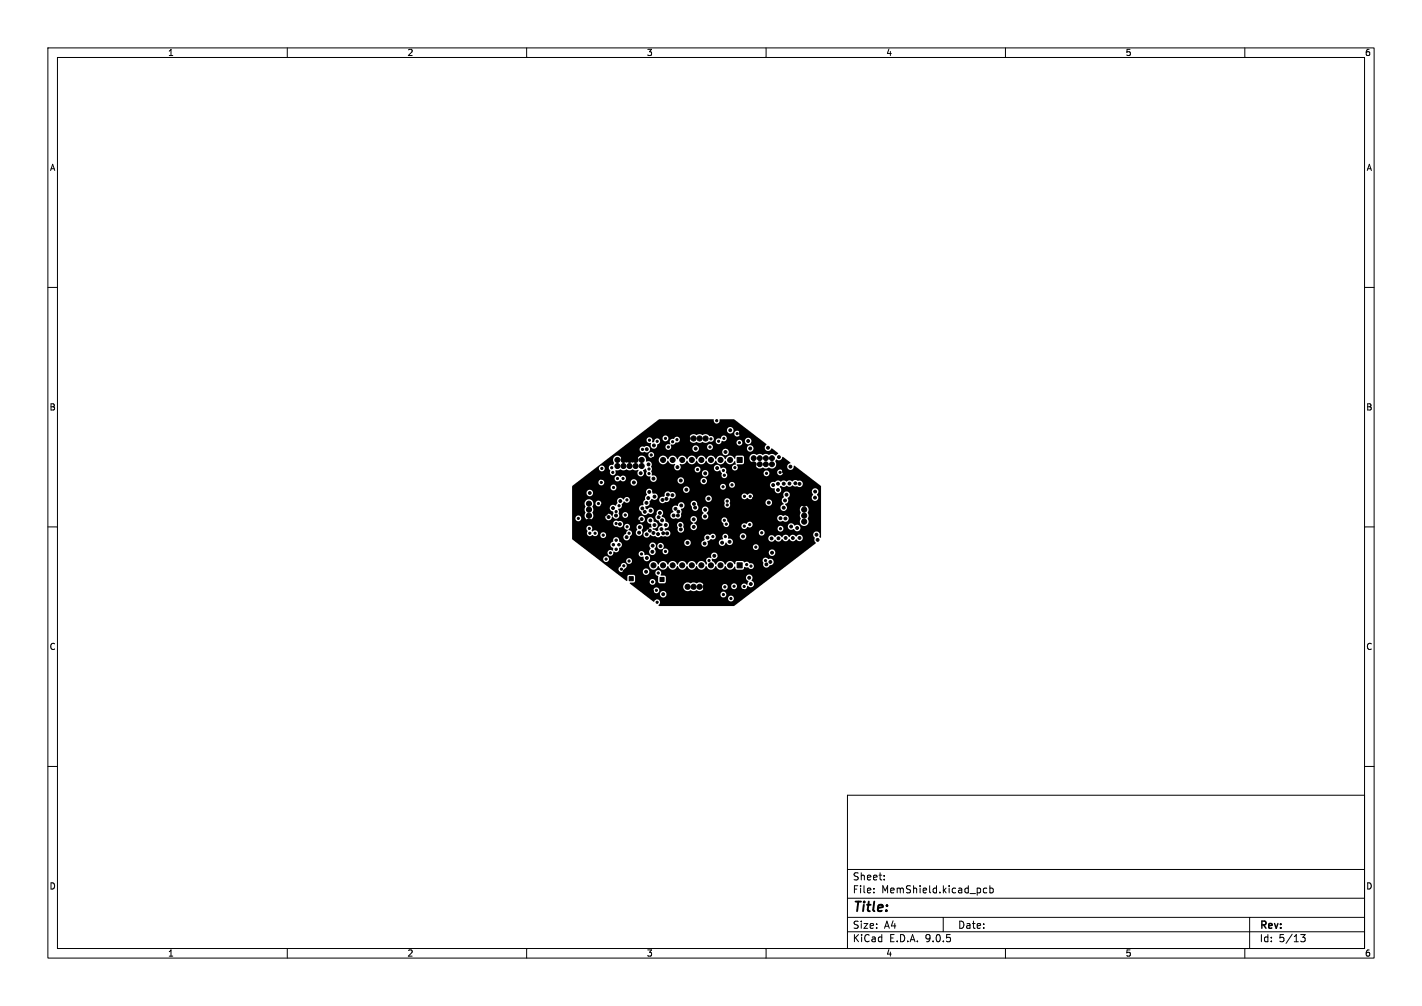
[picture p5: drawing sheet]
<svg xmlns="http://www.w3.org/2000/svg" width="297mm" height="210mm" viewBox="0 0 297 210" stroke-linecap="round" stroke-linejoin="round" font-family="sans-serif">
<defs><g id="words">
<text font-size="2.8" x="178" y="190.9">Title:</text>
<g font-size="2.1">
<text x="178" y="184">Sheet:</text>
<text x="178" y="186.7">File:</text>
<text x="184.1" y="186.7">MemShield.kicad_pcb</text>
<text x="178" y="196.9">KiCad</text>
<text x="178" y="194.1">Size:</text>
<text x="184.7" y="194.1">A4</text>
<text x="185.7" y="196.9">E.D.A.</text>
<text x="193.3" y="196.9">9.0.5</text>
<text x="200" y="194.1">Date:</text>
<text x="263" y="194.3">Rev:</text>
<text x="263" y="196.9">Id:</text>
<text x="267.1" y="196.9">5/13</text>
</g>
<g font-size="1.8">
<text x="35" y="11.9">1</text>
<text x="85" y="11.9">2</text>
<text x="135" y="11.9">3</text>
<text x="185" y="11.9">4</text>
<text x="235" y="11.9">5</text>
<text x="285" y="11.9">6</text>
<text x="10.3" y="35.9">A</text>
<text x="285.4" y="35.9">A</text>
<text x="10.3" y="85.9">B</text>
<text x="285.3" y="85.9">B</text>
<text x="10.3" y="135.9">C</text>
<text x="285.3" y="135.9">C</text>
<text x="10.3" y="185.9">D</text>
<text x="285.3" y="185.9">D</text>
<text x="35" y="199.9">1</text>
<text x="85" y="199.9">2</text>
<text x="135" y="199.9">3</text>
<text x="185" y="199.9">4</text>
<text x="235" y="199.9">5</text>
<text x="285" y="199.9">6</text>
</g>
</g></defs>
<g fill="none" stroke="#000" stroke-width=".21">
<path d="M10 10h277v190h-277zM12 12h273v186h-273zM60 10v2M110 10v2M160 10v2M210 10v2M260 10v2M10 60h2M285 60h2M10 110h2M148 104.1l-.1 .2M285 110h2"/>
<path d="M10 160h2M177 166h108v32h-108zM285 160h2M60 198v2M110 198v2M160 198v2M177 194.5h108M177 191.5h108M177 187.5h108M177 181.5h108M182.5 186.3v.1M182.5 185.5v.1"/>
<path d="M184.7 183.6v.1M184.7 182.8v.1M197 191.5v3M206.1 185.5l-.4-.1-.3 .3 .1 .6h.6M206.7 185.5l.5-.1 .3 .3-.2 .6h-.6M206.7 184.9v1.5M210 198v2M260 198v2M261 191.5v6.5M271.7 195.1h.9l-.5 .6 .4 .1v.7l-.2 .1-.6-.1"/>
</g>
<g fill="#000" stroke="#000" stroke-width=".21">
<path d="M154 95.5h1v1h-1zM154 117.5h1v1h-1zM131.4 120.4h.9v.8h-.9zM134 121.8h.9v.9h-.9zM137.8 120.5h.9v.9h-.9z"/>
<circle cx="125.7" cy="97.8" r=".22"/>
<circle cx="125.8" cy="99.7" r=".3"/>
<circle cx="127.8" cy="97.6" r=".22"/>
<circle cx="128" cy="98.6" r=".23"/>
<circle cx="129" cy="96" r=".52"/>
<circle cx="129" cy="97.3" r=".52"/>
<circle cx="129" cy="99.9" r=".22"/>
<circle cx="130.1" cy="99.9" r=".23"/>
<circle cx="130.2" cy="96" r=".52"/>
<circle cx="130.2" cy="97.3" r=".52"/>
<circle cx="131.5" cy="97.3" r=".52"/>
<circle cx="131.5" cy="96" r=".52"/>
<circle cx="132.8" cy="96" r=".52"/>
<circle cx="132.8" cy="97.3" r=".52"/>
<circle cx="133.8" cy="98.8" r=".3"/>
<circle cx="134" cy="96" r=".52"/>
<circle cx="134" cy="97.3" r=".52"/>
<circle cx="134.2" cy="93.8" r=".22"/>
<circle cx="135.1" cy="93.8" r=".3"/>
<circle cx="135.5" cy="97" r=".3"/>
<circle cx="135.6" cy="98.9" r=".23"/>
<circle cx="135.6" cy="97.9" r=".23"/>
<circle cx="135.7" cy="91.9" r=".22"/>
<circle cx="135.9" cy="90.4" r=".63"/>
<circle cx="136" cy="95" r=".22"/>
<circle cx="136.5" cy="99.9" r=".3"/>
<circle cx="136.5" cy="96" r=".52"/>
<circle cx="136.6" cy="93" r=".3"/>
<circle cx="137.2" cy="98.5" r=".3"/>
<circle cx="137.3" cy="92.1" r=".23"/>
<circle cx="138.5" cy="96" r=".52"/>
<circle cx="139" cy="91.5" r=".22"/>
<circle cx="139.6" cy="93.3" r=".23"/>
<circle cx="140.5" cy="92.2" r=".22"/>
<circle cx="140.5" cy="96" r=".52"/>
<circle cx="141.4" cy="91.8" r=".23"/>
<circle cx="141.5" cy="97.5" r=".3"/>
<circle cx="142.5" cy="96" r=".52"/>
<circle cx="143.6" cy="91.5" r=".53"/>
<circle cx="144.5" cy="96" r=".52"/>
<circle cx="144.9" cy="91.5" r=".53"/>
<circle cx="145.3" cy="93.7" r=".3"/>
<circle cx="145.7" cy="98" r=".23"/>
<circle cx="146.1" cy="91.5" r=".53"/>
<circle cx="146.5" cy="96" r=".52"/>
<circle cx="147.3" cy="98.8" r=".3"/>
<circle cx="147.4" cy="91.5" r=".53"/>
<circle cx="148.3" cy="93.3" r=".23"/>
<circle cx="148.5" cy="91.6" r=".22"/>
<circle cx="148.5" cy="96" r=".52"/>
<circle cx="149.7" cy="87.8" r=".22"/>
<circle cx="149.8" cy="97.7" r=".3"/>
<circle cx="150.1" cy="92.1" r=".22"/>
<circle cx="150.5" cy="96" r=".52"/>
<circle cx="151.1" cy="98.2" r=".22"/>
<circle cx="151.2" cy="91.5" r=".22"/>
<circle cx="151.3" cy="99.2" r=".22"/>
<circle cx="151.5" cy="94.4" r=".3"/>
<circle cx="152.5" cy="96" r=".52"/>
<circle cx="152.5" cy="89.8" r=".3"/>
<circle cx="153.5" cy="97.6" r=".23"/>
<circle cx="154" cy="90.5" r=".22"/>
<circle cx="154.4" cy="92.4" r=".22"/>
<circle cx="155" cy="98.8" r=".3"/>
<circle cx="155.1" cy="90.4" r=".62"/>
<circle cx="156.3" cy="92.1" r=".3"/>
<circle cx="156.7" cy="93.6" r=".3"/>
<circle cx="157.4" cy="96.9" r=".51"/>
<circle cx="157.4" cy="95.6" r=".51"/>
<circle cx="158.7" cy="96.9" r=".51"/>
<circle cx="158.7" cy="95.6" r=".51"/>
<circle cx="160" cy="95.6" r=".51"/>
<circle cx="160" cy="96.9" r=".51"/>
<circle cx="160.1" cy="98.8" r=".22"/>
<circle cx="160.4" cy="93.5" r=".3"/>
<circle cx="161.2" cy="95.6" r=".51"/>
<circle cx="161.2" cy="96.9" r=".51"/>
<circle cx="161.2" cy="99.1" r=".3"/>
<circle cx="162.7" cy="95.4" r=".3"/>
<circle cx="162.9" cy="98.6" r=".23"/>
<circle cx="163.7" cy="98.4" r=".3"/>
<circle cx="165.1" cy="97.4" r=".3"/>
<circle cx="120.8" cy="108.2" r=".22"/>
<circle cx="120.9" cy="110.2" r=".3"/>
<circle cx="123" cy="107.6" r=".53"/>
<circle cx="123" cy="106.4" r=".53"/>
<circle cx="123" cy="105.1" r=".53"/>
<circle cx="123" cy="108.9" r=".53"/>
<circle cx="123.1" cy="110.3" r=".22"/>
<circle cx="123.2" cy="102.9" r=".3"/>
<circle cx="123.2" cy="111.3" r=".22"/>
<circle cx="124.3" cy="111.3" r=".23"/>
<circle cx="125" cy="105.1" r=".23"/>
<circle cx="125.6" cy="100.7" r=".23"/>
<circle cx="125.8" cy="105.5" r=".3"/>
<circle cx="126" cy="111.7" r=".23"/>
<circle cx="126.3" cy="107" r=".63"/>
<circle cx="126.6" cy="116.7" r=".23"/>
<circle cx="127.1" cy="107.9" r=".3"/>
<circle cx="127.5" cy="115.4" r=".22"/>
<circle cx="128" cy="106.1" r=".3"/>
<circle cx="128.1" cy="113.7" r=".25"/>
<circle cx="128.1" cy="101.8" r=".22"/>
<circle cx="128.7" cy="107.6" r=".3"/>
<circle cx="128.7" cy="106.8" r=".22"/>
<circle cx="128.7" cy="109.3" r=".22"/>
<circle cx="128.7" cy="112.8" r=".25"/>
<circle cx="128.7" cy="114.7" r=".25"/>
<circle cx="129.3" cy="113.7" r=".25"/>
<circle cx="129.3" cy="105.6" r=".23"/>
<circle cx="129.5" cy="109.4" r=".3"/>
<circle cx="129.6" cy="104.6" r=".3"/>
<circle cx="129.8" cy="118.8" r=".22"/>
<circle cx="130.3" cy="118.1" r=".23"/>
<circle cx="130.4" cy="101.5" r=".3"/>
<circle cx="130.4" cy="119.3" r=".3"/>
<circle cx="130.6" cy="107.5" r=".22"/>
<circle cx="130.9" cy="114.5" r=".3"/>
<circle cx="130.9" cy="112.1" r=".3"/>
<circle cx="130.9" cy="104.4" r=".22"/>
<circle cx="131" cy="110" r=".22"/>
<circle cx="131.4" cy="111.3" r=".23"/>
<circle cx="131.4" cy="117.1" r=".23"/>
<circle cx="132.3" cy="115.4" r=".3"/>
<circle cx="132.4" cy="100.7" r=".3"/>
<circle cx="133.3" cy="108.9" r=".3"/>
<circle cx="133.5" cy="111.2" r=".3"/>
<circle cx="133.6" cy="110.1" r=".3"/>
<circle cx="133.7" cy="118" r=".3"/>
<circle cx="134" cy="115.6" r=".22"/>
<circle cx="134" cy="108.4" r=".3"/>
<circle cx="134.2" cy="106.1" r=".3"/>
<circle cx="134.7" cy="106.8" r=".3"/>
<circle cx="134.9" cy="119.3" r=".3"/>
<circle cx="135" cy="105" r=".3"/>
<circle cx="135.1" cy="111.5" r=".3"/>
<circle cx="135.1" cy="116.5" r=".3"/>
<circle cx="135.2" cy="110.2" r=".3"/>
<circle cx="135.4" cy="104" r=".3"/>
<circle cx="135.6" cy="102.7" r=".3"/>
<circle cx="135.7" cy="110.8" r=".3"/>
<circle cx="135.8" cy="108.6" r=".3"/>
<circle cx="135.9" cy="106.6" r=".3"/>
<circle cx="136.3" cy="115.2" r=".3"/>
<circle cx="136.3" cy="113.9" r=".3"/>
<circle cx="136.5" cy="111.3" r=".3"/>
<circle cx="136.5" cy="118" r=".52"/>
<circle cx="136.6" cy="102.6" r=".3"/>
<circle cx="136.7" cy="109.6" r=".3"/>
<circle cx="136.7" cy="103.7" r=".3"/>
<circle cx="137.4" cy="111.5" r=".3"/>
<circle cx="137.5" cy="119.6" r=".22"/>
<circle cx="137.6" cy="108" r=".3"/>
<circle cx="137.8" cy="107.1" r=".3"/>
<circle cx="138" cy="114" r=".3"/>
<circle cx="138.2" cy="110.5" r=".3"/>
<circle cx="138.3" cy="108.6" r=".3"/>
<circle cx="138.4" cy="104.4" r=".3"/>
<circle cx="138.5" cy="118" r=".52"/>
<circle cx="138.5" cy="111.3" r=".3"/>
<circle cx="139" cy="115.1" r=".23"/>
<circle cx="139.1" cy="109.6" r=".3"/>
<circle cx="139.2" cy="104.1" r=".3"/>
<circle cx="139.3" cy="111.3" r=".3"/>
<circle cx="139.5" cy="103.3" r=".3"/>
<circle cx="140.4" cy="103.4" r=".3"/>
<circle cx="140.5" cy="118" r=".52"/>
<circle cx="140.7" cy="107.6" r=".3"/>
<circle cx="141.1" cy="115.2" r=".3"/>
<circle cx="141.1" cy="106.2" r=".3"/>
<circle cx="141.6" cy="107.6" r=".3"/>
<circle cx="141.7" cy="106.8" r=".3"/>
<circle cx="142.1" cy="109.6" r=".3"/>
<circle cx="142.2" cy="100.3" r=".3"/>
<circle cx="142.2" cy="110.5" r=".3"/>
<circle cx="142.3" cy="105.5" r=".3"/>
<circle cx="142.5" cy="118" r=".52"/>
<circle cx="143.4" cy="102.2" r=".3"/>
<circle cx="143.6" cy="113.3" r=".3"/>
<circle cx="144.5" cy="118" r=".52"/>
<circle cx="144.9" cy="108.4" r=".3"/>
<circle cx="144.9" cy="110" r=".3"/>
<circle cx="144.9" cy="105.2" r=".3"/>
<circle cx="145.2" cy="106" r=".3"/>
<circle cx="145.9" cy="102.4" r=".3"/>
<circle cx="146.5" cy="118" r=".52"/>
<circle cx="146.7" cy="112.6" r=".3"/>
<circle cx="147" cy="100.4" r=".3"/>
<circle cx="147.1" cy="110.8" r=".3"/>
<circle cx="147.2" cy="113.5" r=".3"/>
<circle cx="147.3" cy="107.8" r=".3"/>
<circle cx="147.3" cy="106.4" r=".3"/>
<circle cx="147.8" cy="112.2" r=".3"/>
<circle cx="147.8" cy="105.2" r=".3"/>
<circle cx="148" cy="104.1" r=".3"/>
<circle cx="148.1" cy="117" r=".23"/>
<circle cx="148.5" cy="118" r=".52"/>
<circle cx="148.9" cy="112" r=".22"/>
<circle cx="149.2" cy="116" r=".3"/>
<circle cx="150.5" cy="118" r=".52"/>
<circle cx="150.8" cy="113.3" r=".3"/>
<circle cx="151" cy="101.6" r=".22"/>
<circle cx="151.3" cy="108.6" r=".23"/>
<circle cx="151.5" cy="112" r=".23"/>
<circle cx="151.7" cy="109.4" r=".23"/>
<circle cx="151.9" cy="104.6" r=".23"/>
<circle cx="151.9" cy="105.4" r=".22"/>
<circle cx="152.4" cy="113.1" r=".3"/>
<circle cx="152.5" cy="118" r=".52"/>
<circle cx="152.9" cy="101.2" r=".22"/>
<circle cx="154.1" cy="105.6" r=".3"/>
<circle cx="154.9" cy="114.4" r=".3"/>
<circle cx="155.2" cy="112" r=".3"/>
<circle cx="155.5" cy="109.8" r=".22"/>
<circle cx="155.5" cy="103.6" r=".23"/>
<circle cx="156" cy="117.9" r=".23"/>
<circle cx="156.6" cy="109.5" r=".23"/>
<circle cx="156.7" cy="103.6" r=".23"/>
<circle cx="156.9" cy="118.2" r=".23"/>
<circle cx="157.5" cy="104" r=".3"/>
<circle cx="157.6" cy="115.3" r=".3"/>
<circle cx="157.9" cy="114.2" r=".22"/>
<circle cx="159.1" cy="111.2" r=".22"/>
<circle cx="159.9" cy="117" r=".22"/>
<circle cx="160.1" cy="117.8" r=".3"/>
<circle cx="160.6" cy="104.9" r=".3"/>
<circle cx="160.9" cy="117.3" r=".3"/>
<circle cx="161.2" cy="112.4" r=".3"/>
<circle cx="161.3" cy="115.4" r=".3"/>
<circle cx="161.5" cy="101.3" r=".3"/>
<circle cx="162.5" cy="102.3" r=".3"/>
<circle cx="162.5" cy="101" r=".3"/>
<circle cx="162.6" cy="104.6" r=".3"/>
<circle cx="162.6" cy="112.4" r=".3"/>
<circle cx="163" cy="110.4" r=".23"/>
<circle cx="163" cy="108.2" r=".3"/>
<circle cx="163.7" cy="106" r=".3"/>
<circle cx="163.7" cy="101" r=".3"/>
<circle cx="164" cy="104.5" r=".3"/>
<circle cx="164.1" cy="108.2" r=".3"/>
<circle cx="164.1" cy="112.3" r=".3"/>
<circle cx="164.3" cy="103.3" r=".3"/>
<circle cx="164.7" cy="107" r=".63"/>
<circle cx="164.9" cy="100.9" r=".3"/>
<circle cx="165.1" cy="105.2" r=".3"/>
<circle cx="165.2" cy="108.8" r=".3"/>
<circle cx="165.2" cy="109.9" r=".3"/>
<circle cx="165.6" cy="112.3" r=".3"/>
<circle cx="166.1" cy="100.9" r=".3"/>
<circle cx="166.5" cy="110.2" r=".3"/>
<circle cx="167" cy="101" r=".3"/>
<circle cx="167" cy="112.3" r=".3"/>
<circle cx="168" cy="107.6" r=".53"/>
<circle cx="168" cy="106.4" r=".53"/>
<circle cx="168" cy="105.1" r=".53"/>
<circle cx="168" cy="108.9" r=".53"/>
<circle cx="170.2" cy="103.9" r=".3"/>
<circle cx="170.3" cy="102.6" r=".3"/>
<circle cx="170.5" cy="111.6" r=".3"/>
<circle cx="170.8" cy="112.7" r=".3"/>
<circle cx="135.9" cy="123.6" r=".63"/>
<circle cx="136.3" cy="121.5" r=".23"/>
<circle cx="136.7" cy="124.8" r=".3"/>
<circle cx="137.1" cy="123.2" r=".23"/>
<circle cx="137.3" cy="125.7" r=".22"/>
<circle cx="138.5" cy="124" r=".3"/>
<circle cx="143.6" cy="122.5" r=".53"/>
<circle cx="144.9" cy="122.5" r=".53"/>
<circle cx="146.1" cy="122.5" r=".53"/>
<circle cx="147.4" cy="122.5" r=".53"/>
<circle cx="151.1" cy="124.1" r=".23"/>
<circle cx="151.4" cy="122.5" r=".22"/>
<circle cx="152.7" cy="124.9" r=".22"/>
<circle cx="153.3" cy="122.4" r=".22"/>
<circle cx="155.1" cy="123.7" r=".63"/>
<circle cx="155.4" cy="122.4" r=".22"/>
<circle cx="156.5" cy="120.6" r=".3"/>
<circle cx="156.8" cy="121.9" r=".3"/>
</g>
<path d="M119.5 101.4l1.1-.8h4.4a.61 .61 0 0 0 .6 .7 .61 .61 0 0 0 .6-.7h5.5v.2a.68 .68 0 0 0 1.1 .5 .68 .68 0 0 0 0-1.2 .68 .68 0 0 0-1.1 .5h-5.5a.61 .61 0 0 0-.6-.5 .61 .61 0 0 0-.6 .5h-4.4l1-.8h6.8v.2a.61 .61 0 0 0 .4 .5 .61 .61 0 0 0 .7-.2v-.1a.64 .64 0 0 0 .8 .3 .64 .64 0 0 0 .4-.8 .64 .64 0 0 0-.8-.4 .42 .42 0 0 1-.4 .3 .42 .42 0 0 1-.4-.3 .6 .6 0 0 0-.7 .5h-6.8l2.8-2.1h.7v.2a.61 .61 0 0 0 .8 .5 .61 .61 0 0 0 .4-.8h.9l.3 .6a.65 .65 0 0 0 .5 1 .65 .65 0 0 0 .5-1h.7a.68 .68 0 0 1 .9 0h.4a.68 .68 0 0 1 .9 0h.4a.68 .68 0 0 1 .9 0l.7-.1a.73 .73 0 0 0-.2 1.1 .73 .73 0 0 0 1.1 .1 .73 .73 0 0 0 0-1.1l.6-.4a.9 .9 0 0 1 0 1.1 .71 .71 0 0 0 1 .6 .72 .72 0 0 0 .2 1 .72 .72 0 0 0 1-.3h4.4v.2a.68 .68 0 0 0 .7 .6 .68 .68 0 0 0 .7-.7h3.4v.2a.68 .68 0 0 0 1.1 .5 .68 .68 0 0 0 0-1.2 .68 .68 0 0 0-1.1 .5l-3.4-.1a.68 .68 0 0 0-.7-.6 .68 .68 0 0 0-.7 .6h-4.4a.75 .75 0 0 0-.2-.8 .75 .75 0 0 0-.8-.2v-.5h10.5a.68 .68 0 0 0 .9 .8 .68 .68 0 0 0 .3-1.2 .68 .68 0 0 0-1.2 .3v.1h-10.5l-.1-.3 .2-.6-.2-.3a.75 .75 0 0 0-.1-1 .75 .75 0 0 0-.9-.1l-.1-.5h2.7a.95 .95 0 0 0 .8 1 .95 .95 0 0 0 1.1-.7 1.2 1.2 0 0 0 1.5 .7v.1a.69 .69 0 0 0 0 1 .69 .69 0 0 0 1-.1h3.1v.2a.61 .61 0 0 0 .8 .5 .61 .61 0 0 0 .3-1h2.9l.1 .4a.76 .76 0 0 0 1.2 .2 1.22 1.22 0 0 1 .3 1.3 .61 .61 0 0 0 1 .2 .61 .61 0 0 0 0-1h7.8v.2a.61 .61 0 0 0 .8 .5 .61 .61 0 0 0 .3-.9h1.7v.2a.61 .61 0 0 0 1 .4 .61 .61 0 0 0 0-1 .61 .61 0 0 0-1 .4l-1.7-.1a.62 .62 0 0 0-.7-.2 .62 .62 0 0 0-.4 .5l-7.9-.1a.67 .67 0 0 0-.1-.9 .67 .67 0 0 0-.9 .1 .73 .73 0 0 0-.7-.7 .73 .73 0 0 0-.8 .5h-2.9a.62 .62 0 0 0-.7-.2 .62 .62 0 0 0-.4 .5h-3.1l.2-.3-.2-.6 .1-.2a1.02 1.02 0 0 0 1.4-.6 1.05 1.05 0 0 0 1.8 .2l.2-.2a1.05 1.05 0 0 0 1.8 .2l.2-.2a1.05 1.05 0 0 0 1.8 .2l.2-.2a1.07 1.07 0 0 0 1.7 .4l.3-.4a1 1 0 0 0 1 .7 1 1 0 0 0 1-.6l.2 .7a.62 .62 0 0 0-.9 .6 .62 .62 0 0 0 1 .5 .62 .62 0 0 0 0-1l.1-.2h1.2l.2-.1 .1-1.4-.3-.3h-1.2l-.3 .3v.3h-.2a.96 .96 0 0 0-1-.6 .96 .96 0 0 0-.9 .8 1.07 1.07 0 0 0-1.7-.5l-.4 .5a.99 .99 0 0 0-.9-.8 .99 .99 0 0 0-1 .8 1.07 1.07 0 0 0-1.7-.5l-.4 .5a.99 .99 0 0 0-.9-.8 .99 .99 0 0 0-1 .8 1.07 1.07 0 0 0-1.7-.5l-.4 .5a.99 .99 0 0 0-.9-.8 .99 .99 0 0 0-1 .8 1.07 1.07 0 0 0-1.7-.5l-.2 .5h-2.7a.95 .95 0 0 0-1.1-.8 .95 .95 0 0 0-.7 1.3l-1 .2-.2-.1a.98 .98 0 0 0-1 .1l-1-.2a1.01 1.01 0 0 0-.3-1 1.01 1.01 0 0 0-1.1-.2 1.13 1.13 0 0 0-.3 1.5 .5 .5 0 0 1-.7 .4l-.3 .5h-.9l-.2-.3a.62 .62 0 0 0-1 .4h-.7l3.6-2.8h7.4v.2a.61 .61 0 0 0 .9 .4 .61 .61 0 0 0 0-1 .61 .61 0 0 0-.9 .4h-7.4l1.6-1.2h4v.2a.69 .69 0 0 0 1.1 .4 .7 .7 0 0 0 .9-.2 .7 .7 0 0 0-.2-1 .7 .7 0 0 0-.9 .2l-.1-.1a.6 .6 0 0 0-.8 .5h-4l2.5-1.9h2.9v.2a.73 .73 0 0 0 1 .5 .72 .72 0 0 0 .2 1 .72 .72 0 0 0 1-.3h1.8v.2a.61 .61 0 0 0 .5 .5 .61 .61 0 0 0 .6-.3h4.5l.1 .3a.68 .68 0 0 0 .9 .4h5.2v.1a.68 .68 0 0 0 1.1 .5 .68 .68 0 0 0 0-1.1 .68 .68 0 0 0-1.1 .5h-5.2a.68 .68 0 0 0 .2-1.1h1.9v.2a.61 .61 0 0 0 .5 .5 .61 .61 0 0 0 .7-.4h7.1v.2a.68 .68 0 0 0 1.1 .5 .68 .68 0 0 0 0-1.2 .68 .68 0 0 0-1.1 .5h-7.1v-.1a.61 .61 0 0 0-.5-.7 .61 .61 0 0 0-.7 .5h-1.9l-.3-.2a.68 .68 0 0 0-.9 .6h-4.5v-.7l.2-.1a.86 .86 0 0 0 .9-.4 .6 .6 0 0 0 .7-.3 .6 .6 0 0 0 0-.7h2.1v.2a1.01 1.01 0 0 0 1.6 .7 1.26 1.26 0 0 0 1.2 0 1.48 1.48 0 0 0 1.4-.1l1.3-.2v.2a.61 .61 0 0 0 .5 .5 .61 .61 0 0 0 .7-.4h3.1v.2a.61 .61 0 0 0 .9 .5 .61 .61 0 0 0 .2-1h.7v.1a.68 .68 0 0 0 1 .5 .68 .68 0 0 0 0-1.1 .68 .68 0 0 0-1 .5l-.8-.1a.62 .62 0 0 0-1 .4h-3.1l.1-.3a.64 .64 0 0 0 1-.3 .64 .64 0 0 0-.6-.9 .64 .64 0 0 0-.7 .8l-.2-.1a.6 .6 0 0 0-.8 .5h-.5a.61 .61 0 0 0 0-.8 .61 .61 0 0 0-.8-.1 1.24 1.24 0 0 0-1.5-.3 1.26 1.26 0 0 0-1.3 0 .92 .92 0 0 0-1.4 .6h-2.1a.74 .74 0 0 0-1.2 .2 .68 .68 0 0 0-.8 .3 .68 .68 0 0 0 .1 .8l-.2 .1a.61 .61 0 0 0-.8 .4h-1.8a.41 .41 0 0 1 .4-.6 .64 .64 0 0 0-.2-1.1 .64 .64 0 0 0-.8 .8h-.4l.1-.5-.2-.4h2.3a.61 .61 0 0 0 .8 .8 .61 .61 0 0 0 .2-1.1 .61 .61 0 0 0-1 .3h-2.3l-.2-.1a.61 .61 0 0 0-.9 .5h-2.9l2.7-2.1h17l.1 .3a.68 .68 0 0 0 .9 .4h.6v.2a.61 .61 0 0 0 .9 .4 .61 .61 0 0 0 0-1 .61 .61 0 0 0-.9 .4h-.6a.68 .68 0 0 0 .1-1.2 .68 .68 0 0 0-1.1 .5h-17l2.9-2.2 11.4 .1a.65 .65 0 0 0 .6 .8 .65 .65 0 0 0 .6-.9h3l6.8 5.3a.73 .73 0 0 0-.1 1.2 .73 .73 0 0 0 1.2-.4l1.3 1a.53 .53 0 0 1-.4 .5 .53 .53 0 0 1-.6-.3h-.4a.8 .8 0 0 1-1.1 0h-.3a.68 .68 0 0 1-.9 0h-.4a.68 .68 0 0 1-.9 0 .89 .89 0 0 0-1 .9 .89 .89 0 0 0 1.2 .8 1.06 1.06 0 0 0 1.4 1.2l.3-.1a1.22 1.22 0 0 0 1.3 0 .95 .95 0 0 0 1.2-.1 .95 .95 0 0 0 0-1.3l.2-.3a.83 .83 0 0 0 1.3-.5l1.7 1.2a.73 .73 0 0 0-.7 .8 .73 .73 0 0 0 .8 .7 .73 .73 0 0 0 .6-.9l5.7 4.3v10.6l-.2 .2-.1-.2a.8 .8 0 0 0-.1-.8 .8 .8 0 0 0-.8-.3 .83 .83 0 0 0-.1 1.4l-.1 .4 .3 .6-17 13.1h-15.7l-.2-.1a.65 .65 0 0 0 .2-1 .65 .65 0 0 0-1 .1l-.2 .1-1-.7h16.6a.61 .61 0 0 0 .8 .6 .61 .61 0 0 0 .2-1 .61 .61 0 0 0-1 .2v.2h-16.6l-1.1-.9h3.4v.1a.68 .68 0 0 0 .8 .6 .68 .68 0 0 0 .6-.7h11.3v.2a.61 .61 0 0 0 .9 .4 .61 .61 0 0 0 0-1 .61 .61 0 0 0-.9 .4h-11.3a.68 .68 0 0 0-.7-.6 .68 .68 0 0 0-.7 .6h-3.4l-1.1-.8h3.2a.61 .61 0 0 0 .8 .6 .61 .61 0 0 0 .2-1 .61 .61 0 0 0-1 .2v.2h-3.2l-1-.8h10.4a.99 .99 0 0 0 .5 .9 .99 .99 0 0 0 1.1-.1 1.26 1.26 0 0 0 1.3 0 .91 .91 0 0 0 .9 .1 .91 .91 0 0 0 .5-.9h3.8v.2a.61 .61 0 0 0 .7 .5 .61 .61 0 0 0 .5-.8h.7v.2a.61 .61 0 0 0 .7 .5 .61 .61 0 0 0 .5-.7h.9v.2a.65 .65 0 0 0 .8 .5 .65 .65 0 0 0 .5-.7 .75 .75 0 0 0 1.2 0 .75 .75 0 0 0-.3-1.1 .72 .72 0 0 0-.2-1.2 .72 .72 0 0 0-1 .4 .72 .72 0 0 0 .5 1l-.2 .6-.2 .1a.61 .61 0 0 0-.6-.3 .61 .61 0 0 0-.5 .5h-.9a.61 .61 0 0 0-.6-.5 .61 .61 0 0 0-.6 .5h-.7l-.1-.2a.62 .62 0 0 0-.7-.2 .62 .62 0 0 0-.4 .5h-3.8a1.01 1.01 0 0 0-1.6-.6 1.26 1.26 0 0 0-1.2 0 .92 .92 0 0 0-1.5 .6h-10.4l-.8-.7 .9-.1 .2-.2h3.1v.2a.61 .61 0 0 0 .9 .4 .61 .61 0 0 0 0-1 .61 .61 0 0 0-.9 .4h-3.1v-1.1l-.3-.3-1.1 .1-.2 .2v.9l-.1 .1-3.4-2.6h1.7a.61 .61 0 0 0 .3 .7 .61 .61 0 0 0 .7-.1h4.1v.1a.68 .68 0 0 0 .6 .6 .68 .68 0 0 0 .7-.5h1.3l.1 .5 .5 .3v1.1l.1 .3h1.3l.2-.3-.1-1.1-1-.2a.64 .64 0 0 0-.2-1 .64 .64 0 0 0-.9 .4h-1.3v-.1a.68 .68 0 0 0-.6-.7 .68 .68 0 0 0-.7 .6h-4.1l.2-.6 .5-.3v-.5h4.7a.95 .95 0 0 0 .8 1 .95 .95 0 0 0 1.1-.7 1.05 1.05 0 0 0 1.8 .2l.2-.2a1.05 1.05 0 0 0 1.8 .2l.2-.2a1.05 1.05 0 0 0 1.8 .2l.2-.2a1.05 1.05 0 0 0 1.8 .2l.2-.2a1.05 1.05 0 0 0 1.8 .2l.2-.2a1.05 1.05 0 0 0 1.8 .2l.2-.2a1.05 1.05 0 0 0 1.8 .2l.2-.2a1.05 1.05 0 0 0 1.8 .2l.2-.1 .2 .5 .2 .1h1.2l.2-.1 .2-.5 .8 .1a.65 .65 0 0 0 .8 .3 .65 .65 0 0 0 .3-.9 .65 .65 0 0 0-.9-.2l-.1-.1a.74 .74 0 0 0-1-.1l-.3-.3h-1.2l-.5 .7a1 1 0 0 0-1-.7 1 1 0 0 0-.9 .8 1.09 1.09 0 0 0-1.6-.6l-.5 .6-.7-1h10.6l.1 .5a.77 .77 0 0 0 .4 1.1 .77 .77 0 0 0 1-.5 .71 .71 0 0 0 .7-.9 .71 .71 0 0 0-1.1-.4v-.1a.62 .62 0 0 0-.7-.2 .62 .62 0 0 0-.4 .5h-10.6v-.3a.79 .79 0 0 0 .8 0 .79 .79 0 0 0 .3-.8 .72 .72 0 0 0-1-.4 .72 .72 0 0 0-.2 1.1 .71 .71 0 0 0-1 .1 .71 .71 0 0 0 .1 1l-.1 .2h-.2a.97 .97 0 0 0-.9-.7 .97 .97 0 0 0-1 .8 1.09 1.09 0 0 0-1.6-.6l-.4 .6a1.09 1.09 0 0 0-1.6-.6l-.4 .6a1.09 1.09 0 0 0-1.6-.6l-.4 .6a1.09 1.09 0 0 0-1.6-.6l-.4 .6a1.09 1.09 0 0 0-1.6-.6l-.3 .6h-4.7a.67 .67 0 0 0-.8-.4 .67 .67 0 0 0-.5 .7l-.4 .5h-1.7l-2.7-2.1h1.2v.2a.61 .61 0 0 0 .5 .5 .61 .61 0 0 0 .6-.3h3.7v.2a.61 .61 0 0 0 .9 .4 .61 .61 0 0 0 0-1 .61 .61 0 0 0-.9 .4h-3.6a.61 .61 0 0 0-.5-.9 .61 .61 0 0 0-.7 .5h-1.2l-1.7-1.3h3.8a.61 .61 0 0 0 .5 .7 .61 .61 0 0 0 .7-.4h5.3v.1a.69 .69 0 0 0 1 .5 .7 .7 0 0 0 .4 1 .7 .7 0 0 0 .9-.6 .7 .7 0 0 0-.7-.8l-.4 .1v-.5l-.3-.3h1.3a.71 .71 0 0 0 1 .7 .71 .71 0 0 0 .1-1.3l.3-.6h.3v.2a.76 .76 0 0 0 1.2 .5v.1a.62 .62 0 0 0 .2 .9 .62 .62 0 0 0 .9-.3h21v.1a.68 .68 0 0 0 1 .6 .68 .68 0 0 0 0-1.2 .68 .68 0 0 0-1 .5h-21v-.1a.69 .69 0 0 0-1.1-.6v-.1a.69 .69 0 0 0-.3-1.1 .69 .69 0 0 0-.9 .5h-.3l-.2-.4-.4-.3h6.5v.2a.68 .68 0 0 0 .7 .6 .68 .68 0 0 0 .7-.6h2.2v.3a.68 .68 0 0 0 .7 .4h10.1v.2a.61 .61 0 0 0 .9 .4 .61 .61 0 0 0 0-1 .61 .61 0 0 0-.9 .4h-10.1h.2a.68 .68 0 0 0 .4-.9h2.3v.2a.73 .73 0 0 0 .8 .6 .73 .73 0 0 0 .7-.7 .77 .77 0 0 0 .8 .5 .77 .77 0 0 0 .7-.6l-.3-.6-.7-.2v-.5h2.4v.3a.68 .68 0 0 0 .6 .5 .68 .68 0 0 0 .7-.4h4.7v.2a.73 .73 0 0 0 .6 .6 .73 .73 0 0 0 .8-.5 .81 .81 0 0 0 .8 .5 .81 .81 0 0 0 .7-.6 .81 .81 0 0 0 .7 .5 .81 .81 0 0 0 .7-.5 .83 .83 0 0 0 .7 .5 .83 .83 0 0 0 .8-.4 .7 .7 0 0 0 1.1 .3 .7 .7 0 0 0 0-1.1 .7 .7 0 0 0-1.1 .2 .86 .86 0 0 0-1.5 .1 .81 .81 0 0 0-.7-.5 .81 .81 0 0 0-.8 .6 .81 .81 0 0 0-.7-.5 .81 .81 0 0 0-.7 .4 .75 .75 0 0 0-.8-.4 .75 .75 0 0 0-.6 .6h-4.7a.68 .68 0 0 0-.4-1 .68 .68 0 0 0-.9 .6h-2.4v-.1a.64 .64 0 0 0-1-.3 .64 .64 0 0 0-.1 1l-.1 .1a.68 .68 0 0 0-.8 .6h-2.3v-.2l.5-.3a.41 .41 0 0 1 .7-.1 .63 .63 0 0 0 .3-1 .63 .63 0 0 0-1 .1 .74 .74 0 0 0-1 .1 .74 .74 0 0 0-.1 .9l-.5 .2-.2 .5h-2.2a.68 .68 0 0 0-.6-.8 .68 .68 0 0 0-.8 .6h-6.5a.75 .75 0 0 0-.7 .5 .75 .75 0 0 0 .2 .9l-.3 .5h-1.4a.61 .61 0 0 0-.8 .5h-5.3v-.4a.77 .77 0 0 0 .9 0 .77 .77 0 0 0 .3-.8 .69 .69 0 0 0 .6-.7 .69 .69 0 0 0-.6-.7 .68 .68 0 0 0-.7-.9 .68 .68 0 0 0-.6 1 .69 .69 0 0 0-.5 .7 .69 .69 0 0 0 .6 .6v.5h-.2a.62 .62 0 0 0-1 .4h-3.8l-3.6-2.7v-2.4h3l.2 .6a.66 .66 0 0 0 0 .8 .66 .66 0 0 0 .7 .3 .46 .46 0 0 1 .8 0l.6-.3h.6a.61 .61 0 0 0 .4 .7 .61 .61 0 0 0 .7-.2h3.7v.1a.73 .73 0 0 0 .9 .6 .73 .73 0 0 0 .5-.9l.4-.3v-.5h.8v.3a.68 .68 0 0 0 .7 .5 .68 .68 0 0 0 .6-.4h.3v.1a.73 .73 0 0 0 .7 .6 .73 .73 0 0 0 .7-.6l.5 .3h.5a.97 .97 0 0 0 1.3 0h.7a.73 .73 0 0 0 1.2-.5 .73 .73 0 0 0-1.1-.7v-.4h.2a.68 .68 0 0 0 .6-.8h1.7l.2 .6a.76 .76 0 0 0 .1 .8 .76 .76 0 0 0 .8 .2h16v.2a.61 .61 0 0 0 .9 .4 .61 .61 0 0 0 0-1 .61 .61 0 0 0-.9 .4h-16a.96 .96 0 0 0 .2-1.2 .68 .68 0 0 0-.4-.9 .68 .68 0 0 0-.9 .5h-1.7l-.2-.4-.5-.3-.1-.5h5.3l.2 .6 .4 .3a.69 .69 0 0 0-.6 .9 .69 .69 0 0 0 1 .4 .69 .69 0 0 0 .1-1l-.3-.3 .4-.3 .2-.4h5.1l.1 .5 .3 .2a.63 .63 0 0 0 .3 .8 .63 .63 0 0 0 .8-.2h2.7v.1a.61 .61 0 0 0 1 .4h6.5v.1a.61 .61 0 0 0 .9 .5 .61 .61 0 0 0 0-1h1.3v.2a.78 .78 0 0 0 1.2 .3 .72 .72 0 0 0 1.1 .4 .72 .72 0 0 0 .1-1.1 .72 .72 0 0 0-1.1 0 .71 .71 0 0 0-.7-.5 .71 .71 0 0 0-.6 .7l-1.4-.1a.61 .61 0 0 0-.8 .5h-6.5l.2-.3a.64 .64 0 0 0 1-.1 .64 .64 0 0 0-.3-1 .64 .64 0 0 0-.9 .5h-.1a.62 .62 0 0 0-.9 .4h-2.7l.1-.1a.82 .82 0 0 0-.4-1l-.3-.6h10.7l.1 .3a.83 .83 0 0 0 1.2 .3 .71 .71 0 0 0 1-.1 .71 .71 0 0 0-.1-.9 .71 .71 0 0 0-1 0l-.3-.2a.68 .68 0 0 0-.9 .6h-10.8a.61 .61 0 0 0-.8 .4h-5.1l-.2-.5-.4-.3h1.6a.71 .71 0 0 0 1.1 .7 .71 .71 0 0 0-.1-1.3 .72 .72 0 0 0 .2-1.1 .72 .72 0 0 0-1.1 0 .72 .72 0 0 0 .3 1.1l-.4 .6h-1.6a.68 .68 0 0 0-.8 .6h-5.3l-.2-.2-.4-.2-.1-.2 .1-.2h1.7v.3a.97 .97 0 0 0 1.3 .4 .73 .73 0 0 0 .8-.1 .73 .73 0 0 0 .1-.9l.2-.5-.2-.4 .2-.1a.68 .68 0 0 0 .5-1.1h1.4l.2 .7a.72 .72 0 0 0 1 .8 .72 .72 0 0 0 .1-1.3 .68 .68 0 0 0-.6-.8 .68 .68 0 0 0-.7 .6h-1.5a.74 .74 0 0 0-.8-.2 .74 .74 0 0 0-.5 .7 .76 .76 0 0 0-1 .2 .76 .76 0 0 0 .2 1.1l-.5 .3-.2 .3h-1.7a.71 .71 0 0 0-.5-1.1 .71 .71 0 0 0-.7 1 .76 .76 0 0 0-.2 .9 .76 .76 0 0 0 .7 .5l.3 .3 .5 .2-.1 .4a.76 .76 0 0 0-.8 1l-.4 .2-.7-.4-.1-.1 .1-.1a.72 .72 0 0 0 1-.7 .72 .72 0 0 0-.9-.7 .7 .7 0 0 0-.6-.9 .7 .7 0 0 0-.8 .7 .7 .7 0 0 0 .9 .6v.8a.85 .85 0 0 0-1.1 .8l-.4 .2-.1 .4h-.3l-.1-.7a.85 .85 0 0 0-.2-1.4 .75 .75 0 0 0-.8 .4 .75 .75 0 0 0 .1 .8l-.3 .5h-.8l-.2-.3-.6-.2a.63 .63 0 0 0 .4-1 .63 .63 0 0 0-1.1 0 .63 .63 0 0 0 .4 1h.2v.2l-.9 1.3h-3.7l.1-.1a.61 .61 0 0 0-.5-.9 .61 .61 0 0 0-.7 .5h-.5a.7 .7 0 0 0-.4-.8 .7 .7 0 0 0-.8 .1h-.1a.69 .69 0 0 0 0-.9 .69 .69 0 0 0-.9-.2l-.2 .4h-3v-1h8.6v.2a.71 .71 0 0 0 .9 .5 .7 .7 0 0 0 .9 0 .7 .7 0 0 0 .1-1 .7 .7 0 0 0-.9-.1 .62 .62 0 0 0-1 .4h-8.6v-1.1h.7v.2a.61 .61 0 0 0 .9 .4 .61 .61 0 0 0 0-1 .61 .61 0 0 0-.9 .4h-.7v-3h2.6v.1a.8 .8 0 0 1 0 1.1v.4a.67 .67 0 0 1 0 .9 .92 .92 0 0 0 .8 .9 .92 .92 0 0 0 1-.6h2.5v.1a.72 .72 0 0 0 .8 .6 .72 .72 0 0 0 .7-.8l.7 .5h4.7a.68 .68 0 0 0 1 .7 .68 .68 0 0 0 .2-1.1 .68 .68 0 0 0-1.1 .3l-.1 .1h-4.5a.68 .68 0 0 0 .5-.9h.7v.2a.61 .61 0 0 0 .9 .4 .61 .61 0 0 0 0-1 .61 .61 0 0 0-.9 .4h-.7l-.2-1.2 .5-.1h3.9l.1 .4 .3 .3a.79 .79 0 0 0 .6 .7 .79 .79 0 0 0 .9-.4 .69 .69 0 0 0 1-.2 .69 .69 0 0 0-.3-1 .69 .69 0 0 0-1 .4l-.2-.1-.1-.5a.86 .86 0 0 0 .9-1.1l.4-.5 .5 .3 1.1-.1a.74 .74 0 0 0 .5 .7 .74 .74 0 0 0 .8-.2 .89 .89 0 0 0 1-.9l.4 .2 6.9-.1 .1 .5a.64 .64 0 0 0 1.1 0h2.8l.1 .5-.1 .3a.61 .61 0 0 0 .3 .6 .61 .61 0 0 0 .6 0h10.8v.3a.68 .68 0 0 0 .6 .5 .68 .68 0 0 0 .7-.4h2.8v.2a.8 .8 0 0 1 0 1.1v.3a.67 .67 0 0 1 0 .9 .95 .95 0 0 0 1.2 .9 .95 .95 0 0 0 .4-1.5 1.26 1.26 0 0 0 0-1.3 .92 .92 0 0 0-.4-1.4 .92 .92 0 0 0-1.2 .8h-2.8v-.5l-.3-.5a.85 .85 0 0 0 .5-1.4l.2-.1h4.8v.2a.69 .69 0 0 0 1 .5 .69 .69 0 0 0 .2-1.1 .98 .98 0 0 0-.1-1.4 .69 .69 0 0 0-.9 .2 .69 .69 0 0 0 .1 1l-.3 .6h-4.8a.71 .71 0 0 0 0-1 .71 .71 0 0 0-1 0 .71 .71 0 0 0 0 1 .78 .78 0 0 0-.4 .7 .78 .78 0 0 0 .4 .7l-.5 .4-.2 .3h-10.8l.3-.4-.1-.6h7.5a.68 .68 0 0 0 .9 .7 .68 .68 0 0 0 .2-1.2 .68 .68 0 0 0-1.1 .3v.2h-7.5a.61 .61 0 0 0-.4-.9 .61 .61 0 0 0-.7 .5h-2.8a.68 .68 0 0 0-.1-1h6.5v.2a.66 .66 0 0 0 .5 .5 .66 .66 0 0 0 .7-.3 .64 .64 0 0 0 1 .2 .64 .64 0 0 0-.1-1 .64 .64 0 0 0-.9 .2l-.2-.2a.62 .62 0 0 0-1 .4l-6.7-.1a.68 .68 0 0 0-.9 .6h-6.6h.1a.73 .73 0 0 0 .2-1 .73 .73 0 0 0-1-.2 .77 .77 0 0 0-.9 0 .77 .77 0 0 0-.3 .8l-.4 .1a.68 .68 0 0 0-.7 .6h-.7a.72 .72 0 0 0 .3-1 .72 .72 0 0 0-1-.3v-.5l-.3-.4h6.7a.68 .68 0 0 0 .6 .8 .68 .68 0 0 0 .7-.6 .68 .68 0 0 0-.6-.8h7v.2a.61 .61 0 0 0 .9 .4 .61 .61 0 0 0 .1-1h.9v.2a.61 .61 0 0 0 .6 .5 .61 .61 0 0 0 .6-.6h7.3l.1 .3a.87 .87 0 0 0 .9 .5 .7 .7 0 0 0 .8 .9 .7 .7 0 0 0 .3-1.1l-.1-.2 .3-.2a1.02 1.02 0 0 0 1.3 0 .8 .8 0 0 0 1.2-.1l.3 .2h.5a.74 .74 0 0 0 1 .1 .74 .74 0 0 0 .1-1 .74 .74 0 0 0-.9-.2l-.4-.2-.5 .2a.36 .36 0 0 1-.6-.1h-.5a.53 .53 0 0 1-.8 0h-.3a.46 .46 0 0 1-.8 0l-.5 .1a.68 .68 0 0 1-.9 .2l-.3 .2-.2 .4-7.3-.1a.61 .61 0 0 0-.6-.5 .61 .61 0 0 0-.6 .5h-.9a.62 .62 0 0 0-1 .4h-7a.68 .68 0 0 0-.7 .6h-6.8a.73 .73 0 0 0-.9 .3 .73 .73 0 0 0 .1 .9 1.09 1.09 0 0 0-.4 1.1 .94 .94 0 0 0-.3 1l-.1 .1a.68 .68 0 0 0-.8 .6h-3.9l.3-.4v-.5l.5-.5a.62 .62 0 0 0 1 .1 .62 .62 0 0 0-.2-1 .62 .62 0 0 0-.9 .4l-.1 .1a.73 .73 0 0 0-1-.3 .73 .73 0 0 0-.2 1.1l-.4 .5a.74 .74 0 0 0-1.2 .2 .74 .74 0 0 0 .7 1 .62 .62 0 0 1-.3 .9 .69 .69 0 0 0-.8-.4 .69 .69 0 0 0-.6 .6h-2.5v-.5a.67 .67 0 0 1 0-.9v-.4a.67 .67 0 0 1 0-.9v-.2h.5v.2a.61 .61 0 0 0 .9 .4 .61 .61 0 0 0 0-1 .61 .61 0 0 0-.9 .4h-.5v-.1a.92 .92 0 0 0-1-.7 .92 .92 0 0 0-.8 .9h-2.6v-2.3h3v.2a.68 .68 0 0 0 1 .5 .68 .68 0 0 0 0-1.2 .68 .68 0 0 0-1 .5h-3v-1.1h8v.1a.61 .61 0 0 0 1 .5 .61 .61 0 0 0 0-1 .61 .61 0 0 0-1 .4h-8z" fill="#000"/>
<use href="#words"/>
</svg>
